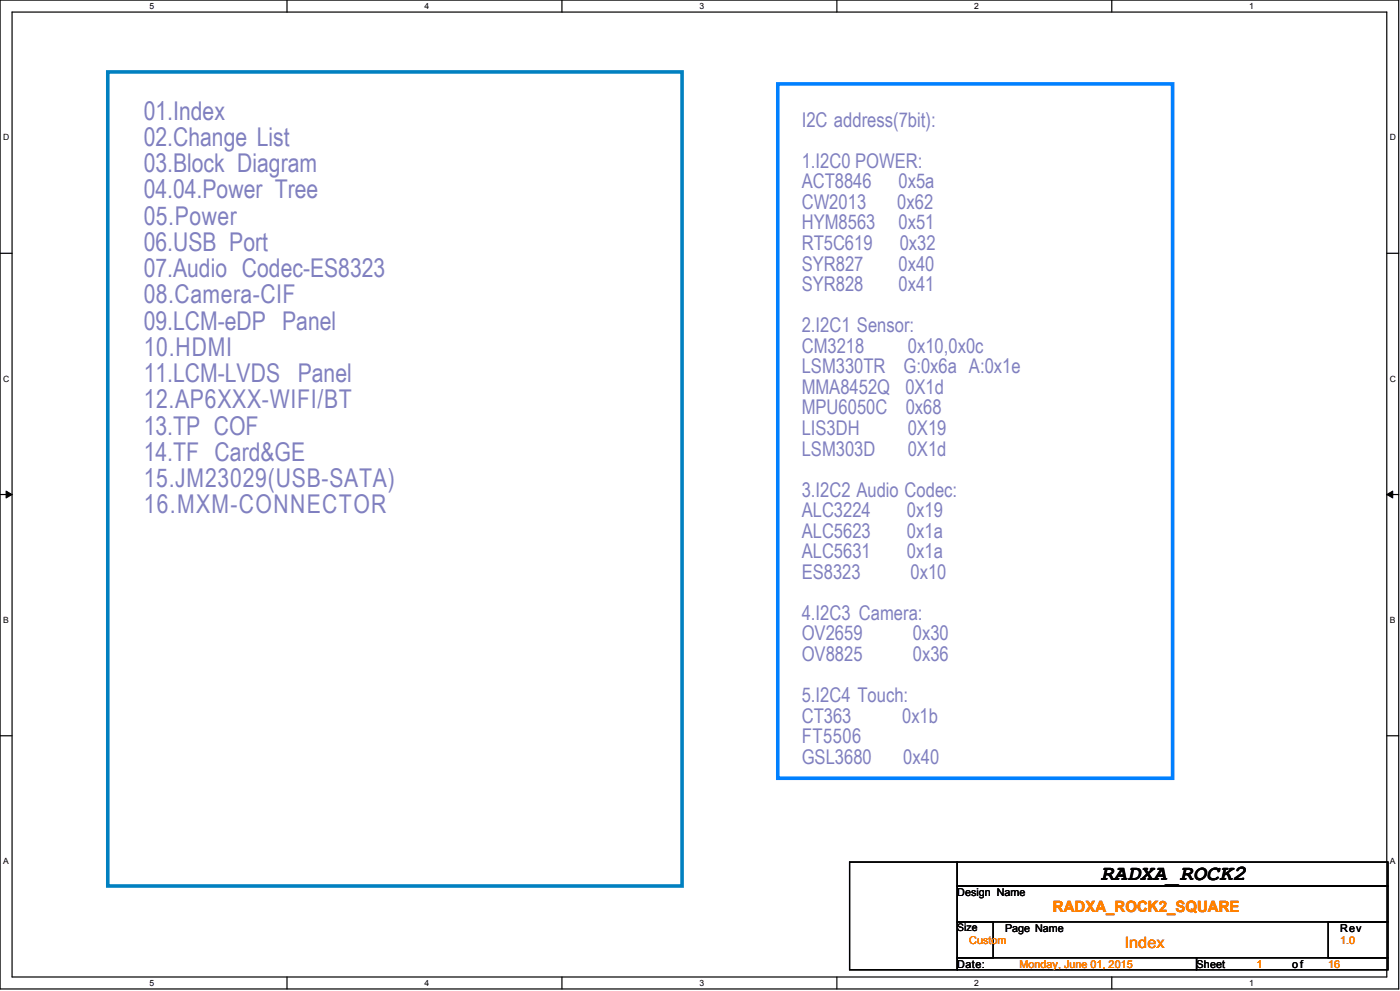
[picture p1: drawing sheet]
<svg xmlns="http://www.w3.org/2000/svg" width="1189mm" height="841mm" viewBox="0 0 1189 841" stroke-linecap="round" stroke-linejoin="round" font-family="sans-serif">
<defs><g id="words">
<g font-size="21.9" fill="#8080c0">
<text x="122" y="102">01.Index</text>
<text x="122" y="124">02.Change List</text>
<text x="122" y="146">03.Block Diagram</text>
<text x="122" y="168">04.04.Power Tree</text>
<text x="122" y="191">05.Power</text>
<text x="122" y="213">06.USB Port</text>
<text x="122" y="235">07.Audio Codec-ES8323</text>
<text x="122" y="257">08.Camera-CIF</text>
<text x="122" y="280">09.LCM-eDP Panel</text>
<text x="122" y="302">10.HDMI</text>
<text x="122" y="324">11.LCM-LVDS Panel</text>
<text x="122" y="347">12.AP6XXX-WIFI/BT</text>
<text x="122" y="369">13.TP COF</text>
<text x="122" y="391">14.TF Card&amp;GE</text>
<text x="122" y="413">15.JM23029(USB-SATA)</text>
<text x="122" y="436">16.MXM-CONNECTOR</text>
</g>
<text font-size="18.3" x="935" y="747">RADXA_ROCK2</text>
<text font-size="17.3" fill="#8080c0" x="681" y="107">I2C address(7bit):</text>
<g font-size="17.2" fill="#8080c0">
<text x="681" y="142">1.I2C0 POWER:</text>
<text x="681" y="160">ACT8846</text>
<text x="763" y="160">0x5a</text>
<text x="681" y="177">CW2013</text>
<text x="762" y="177">0x62</text>
<text x="681" y="195">HYM8563</text>
<text x="763" y="195">0x51</text>
<text x="681" y="212">RT5C619</text>
<text x="764" y="212">0x32</text>
<text x="681" y="230">SYR827</text>
<text x="763" y="230">0x40</text>
<text x="681" y="247">SYR828</text>
<text x="763" y="247">0x41</text>
<text x="681" y="282">2.I2C1 Sensor:</text>
<text x="681" y="299">CM3218</text>
<text x="771" y="299">0x10,0x0c</text>
<text x="681" y="317">LSM330TR</text>
<text x="767" y="317">G:0x6a A:0x1e</text>
<text x="681" y="334">MMA8452Q</text>
<text x="769" y="334">0X1d</text>
<text x="681" y="352">MPU6050C</text>
<text x="769" y="352">0x68</text>
<text x="681" y="369">LIS3DH</text>
<text x="771" y="369">0X19</text>
<text x="681" y="387">LSM303D</text>
<text x="771" y="387">0X1d</text>
<text x="681" y="421">3.I2C2 Audio Codec:</text>
<text x="681" y="439">ALC3224</text>
<text x="770" y="439">0x19</text>
<text x="681" y="456">ALC5623</text>
<text x="770" y="456">0x1a</text>
<text x="681" y="474">ALC5631</text>
<text x="770" y="474">0x1a</text>
<text x="681" y="491">ES8323</text>
<text x="773" y="491">0x10</text>
<text x="681" y="526">4.I2C3 Camera:</text>
<text x="681" y="544">OV2659</text>
<text x="775" y="544">0x30</text>
<text x="681" y="561">OV8825</text>
<text x="775" y="561">0x36</text>
<text x="681" y="596">5.I2C4 Touch:</text>
<text x="681" y="613">CT363</text>
<text x="766" y="613">0x1b</text>
<text x="681" y="631">FT5506</text>
<text x="681" y="648">GSL3680</text>
<text x="767" y="648">0x40</text>
</g>
<g font-size="13.2" fill="#ff8000">
<text x="894" y="774">RADXA_ROCK2_SQUARE</text>
<text x="955" y="805">Index</text>
</g>
<g font-size="9.1">
<text x="813" y="760">Design Name</text>
<text x="854" y="791">Page Name</text>
<text x="1138" y="791">Rev</text>
<text x="813" y="821">Date:</text>
<text x="1016" y="821">Sheet</text>
<text x="1097" y="821">of</text>
</g>
<g font-size="9.1" fill="#ff8000">
<text x="823" y="801">Custom</text>
<text x="1138" y="801">1.0</text>
<text x="866" y="821">Monday, June 01, 2015</text>
<text x="1067" y="821">1</text>
<text x="1128" y="821">16</text>
</g>
<text font-size="8.8" x="813" y="790">Size</text>
<g font-size="7.3">
<text x="127" y="8">5</text>
<text x="360" y="8">4</text>
<text x="594" y="8">3</text>
<text x="827" y="8">2</text>
<text x="1061" y="8">1</text>
<text x="3" y="119">D</text>
<text x="1180" y="119">D</text>
<text x="3" y="324">C</text>
<text x="1180" y="324">C</text>
<text x="3" y="529">B</text>
<text x="1180" y="529">B</text>
<text x="3" y="733">A</text>
<text x="1180" y="733">A</text>
<text x="127" y="837">5</text>
<text x="360" y="837">4</text>
<text x="594" y="837">3</text>
<text x="827" y="837">2</text>
<text x="1061" y="837">1</text>
</g>
</g></defs>
<path d="M0 0h1188v839h-1188zM10 10h1168v819h-1168z" fill="none" stroke="#000" stroke-width="1"/>
<g fill="#fff">
<path d="M127 1h4v8h-4z"/>
<path d="M127 830h4v8h-4z"/>
</g>
<path d="M244 0v10M244 829v10" fill="none" stroke="#000" stroke-width="1"/>
<g fill="#fff">
<path d="M360 1h4v8h-4z"/>
<path d="M360 830h4v8h-4z"/>
</g>
<path d="M477 0v10M477 829v10" fill="none" stroke="#000" stroke-width="1"/>
<g fill="#fff">
<path d="M594 1h4v8h-4z"/>
<path d="M594 830h4v8h-4z"/>
</g>
<path d="M711 0v10M711 829v10" fill="none" stroke="#000" stroke-width="1"/>
<g fill="#fff">
<path d="M827 1h4v8h-4z"/>
<path d="M827 830h4v8h-4z"/>
</g>
<path d="M944 0v10M944 829v10" fill="none" stroke="#000" stroke-width="1"/>
<g fill="#fff">
<path d="M1061 1h4v8h-4z"/>
<path d="M1061 830h4v8h-4z"/>
<path d="M3 113h5v8h-5z"/>
<path d="M1180 113h5v8h-5z"/>
<path d="M3 317h5v8h-5z"/>
<path d="M1180 317h5v8h-5z"/>
</g>
<path d="M0 215h10M1178 215h10" fill="none" stroke="#000" stroke-width="1"/>
<g fill="#fff">
<path d="M3 522h4v8h-4z"/>
<path d="M1180 522h5v8h-5z"/>
</g>
<path d="M0 420h10M1178 420h10" fill="none" stroke="#000" stroke-width="1"/>
<path d="M5 417l5 3-5 3zM1178 420l5-3v6z" fill="#000"/>
<path d="M5 417l5 3-5 3zM1178 420l5-3v6z" fill="none" stroke="#000" stroke-width=".85"/>
<g fill="#fff">
<path d="M3 727h4v8h-4z"/>
<path d="M1180 727h5v8h-5z"/>
</g>
<path d="M0 624h10M1178 624h10M721 732h92v91h-92zM813 732h366v20h-366zM813 752h366v30h-366zM813 782h30v31h-30zM1128 782h51v31h-51zM813 813h203v10h-203zM1016 813h163v10h-163z" fill="none" stroke="#000" stroke-width="1"/>
<path d="M92 61h487v691h-487z" fill="none" stroke="#0080c0" stroke-width="3"/>
<path d="M660 71h336v589h-336z" fill="none" stroke="#0080ff" stroke-width="3"/>
<use href="#words"/>
</svg>
